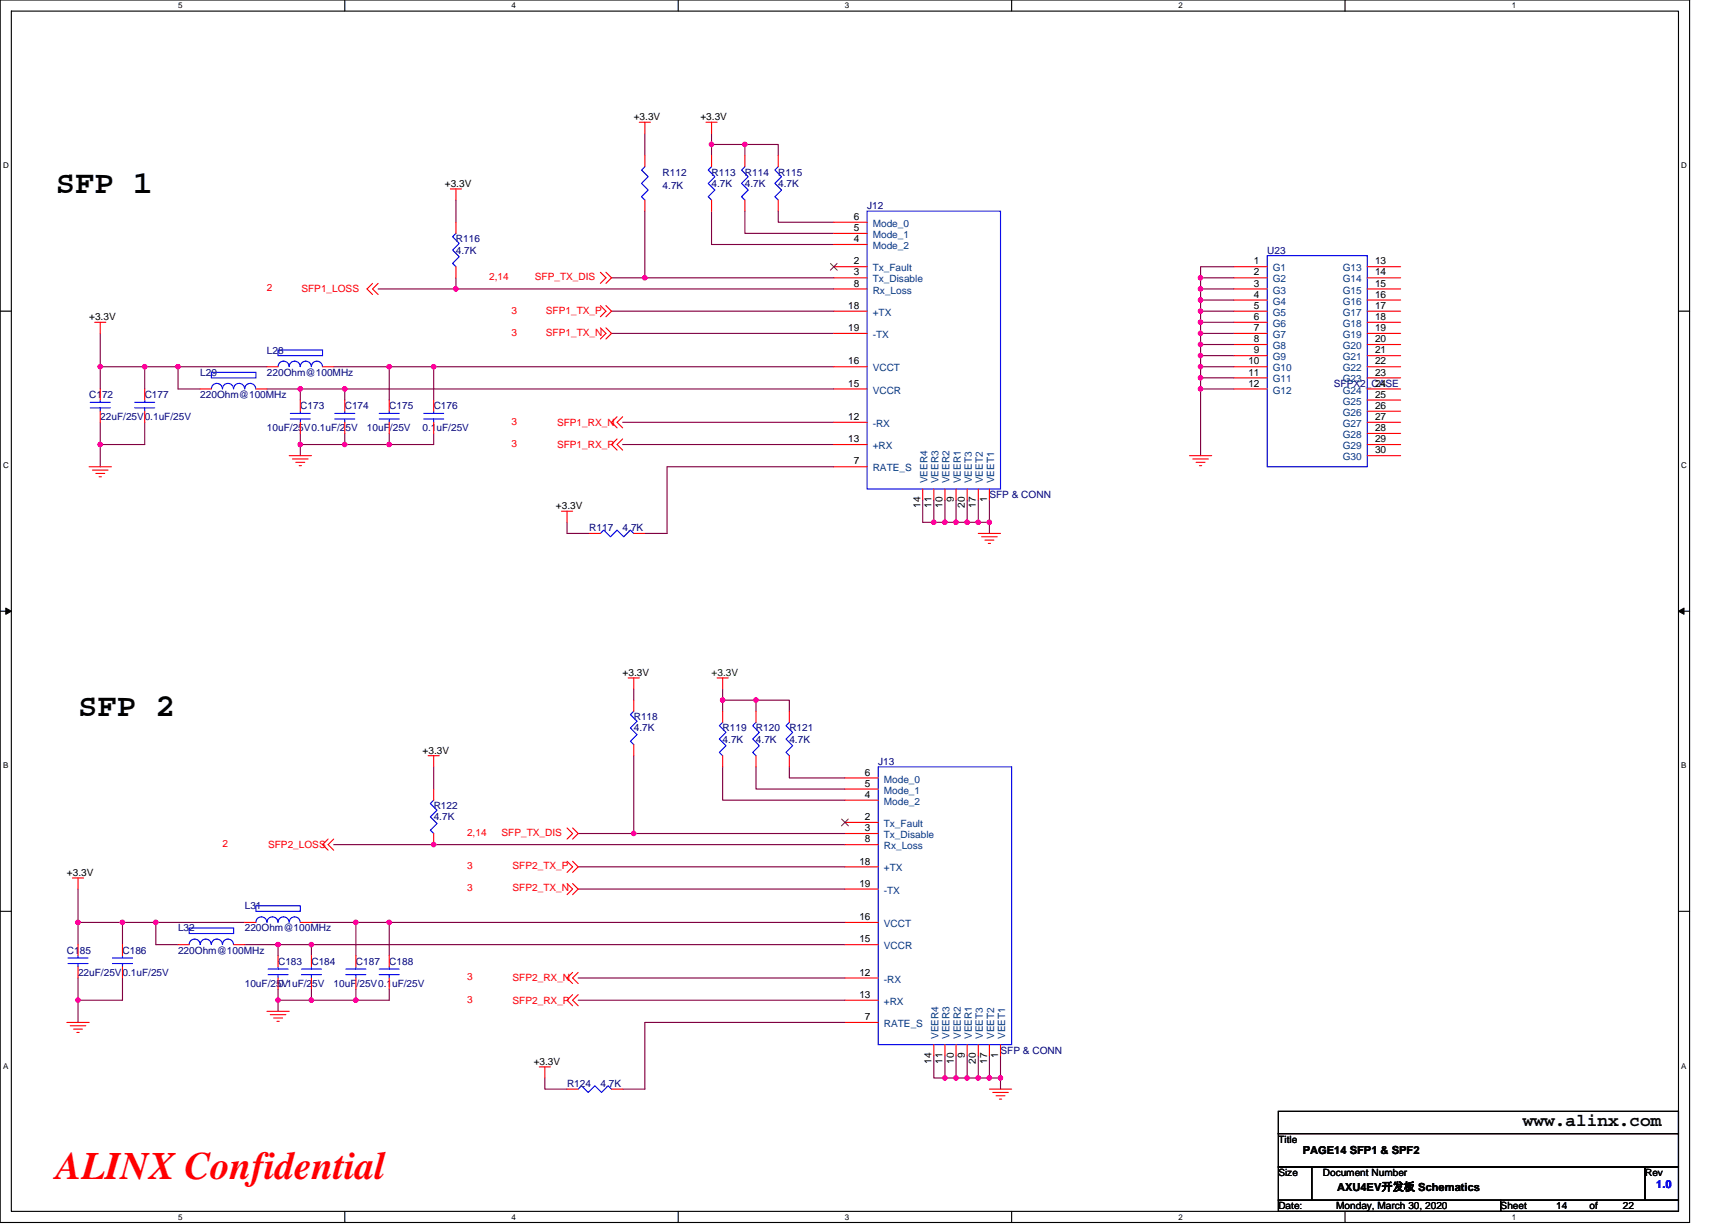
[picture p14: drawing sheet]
<svg xmlns="http://www.w3.org/2000/svg" width="297mm" height="210mm" viewBox="0 0 297 210" stroke-linecap="round" stroke-linejoin="round" font-family="sans-serif">
<defs><g id="words">
<text font-size="6.7" fill="#f00" x="9.6" y="202.2">ALINX Confidential</text>
<g font-size="5.5">
<text x="9.6" y="33.2">SFP 1</text>
<text x="13.4" y="122.7">SFP 2</text>
</g>
<text font-size="3" x="261" y="193.1">www.alinx.com</text>
<g font-size="1.9">
<text x="223.3" y="197.8">PAGE14 SFP1 &amp; SPF2</text>
<text x="229.2" y="204.1">AXU4EV开发板 Schematics</text>
</g>
<text font-size="1.9" fill="#00f" x="283.9" y="203.7">1.0</text>
<g font-size="1.7">
<text x="108.6" y="20.6">+3.3V</text>
<text x="120.1" y="20.6">+3.3V</text>
<text x="76.2" y="32">+3.3V</text>
<text x="146.3" y="37.7">6</text>
<text x="146.3" y="39.6">5</text>
<text x="146.3" y="41.5">4</text>
<text x="146.3" y="47.2">3</text>
<text x="146.3" y="45.3">2</text>
<text x="214.9" y="45.3">1</text>
<text x="214.9" y="47.2">2</text>
<text x="235.7" y="45.3">13</text>
<text x="235.7" y="47.2">14</text>
<text x="145.4" y="52.9">18</text>
<text x="146.3" y="49.1">8</text>
<text x="214.9" y="51">4</text>
<text x="214.9" y="49.1">3</text>
<text x="214.9" y="52.9">5</text>
<text x="235.7" y="49.1">15</text>
<text x="235.7" y="51">16</text>
<text x="235.7" y="52.9">17</text>
<text x="15.3" y="54.9">+3.3V</text>
<text x="145.4" y="56.7">19</text>
<text x="214.9" y="54.8">6</text>
<text x="214.9" y="56.7">7</text>
<text x="214.9" y="58.7">8</text>
<text x="235.7" y="54.8">18</text>
<text x="235.7" y="56.7">19</text>
<text x="235.7" y="58.7">20</text>
<text x="145.4" y="62.5">16</text>
<text x="214" y="62.5">10</text>
<text x="214" y="64.4">11</text>
<text x="214.9" y="60.6">9</text>
<text x="235.7" y="60.6">21</text>
<text x="235.7" y="62.5">22</text>
<text x="235.7" y="64.4">23</text>
<text x="145.4" y="72">12</text>
<text x="145.4" y="66.3">15</text>
<text x="214" y="66.3">12</text>
<text x="235.7" y="66.3">24</text>
<text x="235.7" y="68.2">25</text>
<text x="235.7" y="70.1">26</text>
<text x="235.7" y="72">27</text>
<text x="145.4" y="75.8">13</text>
<text x="235.7" y="73.9">28</text>
<text x="235.7" y="75.8">29</text>
<text x="235.7" y="77.7">30</text>
<text x="146.3" y="79.6">7</text>
<text x="95.3" y="87.3">+3.3V</text>
<text x="157.8" y="87.1" transform="rotate(-90 157.8 87.1)">14</text>
<text x="159.7" y="87.1" transform="rotate(-90 159.7 87.1)">11</text>
<text x="161.6" y="87.1" transform="rotate(-90 161.6 87.1)">10</text>
<text x="163.5" y="86.1" transform="rotate(-90 163.5 86.1)">9</text>
<text x="165.4" y="87.1" transform="rotate(-90 165.4 87.1)">20</text>
<text x="167.3" y="87.1" transform="rotate(-90 167.3 87.1)">17</text>
<text x="169.2" y="86.1" transform="rotate(-90 169.2 86.1)">1</text>
<text x="106.7" y="115.8">+3.3V</text>
<text x="72.4" y="129.2">+3.3V</text>
<text x="148.2" y="132.9">6</text>
<text x="148.2" y="134.9">5</text>
<text x="148.2" y="136.8">4</text>
<text x="148.2" y="142.5">3</text>
<text x="148.2" y="140.6">2</text>
<text x="147.3" y="148.2">18</text>
<text x="148.2" y="144.4">8</text>
<text x="11.5" y="150.1">+3.3V</text>
<text x="147.3" y="152">19</text>
<text x="147.3" y="161.5">15</text>
<text x="147.3" y="157.7">16</text>
<text x="147.3" y="167.2">12</text>
<text x="147.3" y="171">13</text>
<text x="148.2" y="174.9">7</text>
<text x="91.5" y="182.5">+3.3V</text>
<text x="159.7" y="182.3" transform="rotate(-90 159.7 182.3)">14</text>
<text x="161.6" y="182.3" transform="rotate(-90 161.6 182.3)">11</text>
<text x="163.5" y="182.3" transform="rotate(-90 163.5 182.3)">10</text>
<text x="165.4" y="181.4" transform="rotate(-90 165.4 181.4)">9</text>
<text x="167.3" y="182.3" transform="rotate(-90 167.3 182.3)">20</text>
<text x="169.2" y="182.3" transform="rotate(-90 169.2 182.3)">17</text>
<text x="171.1" y="181.4" transform="rotate(-90 171.1 181.4)">1</text>
<text x="219.1" y="195.9">Title</text>
<text x="219.1" y="201.6">Size</text>
<text x="226.7" y="201.6">Document Number</text>
<text x="282" y="201.6">Rev</text>
<text x="219.1" y="207.3">Date:</text>
<text x="229" y="207.3">Monday, March 30, 2020</text>
<text x="257.2" y="207.3">Sheet</text>
<text x="266.7" y="207.3">14</text>
<text x="272.5" y="207.3">of</text>
<text x="278.2" y="207.3">22</text>
</g>
<g font-size="1.7" fill="#000080">
<text x="113.6" y="30.1">R112</text>
<text x="113.6" y="32.4">4.7K</text>
<text x="122" y="30.1">R113</text>
<text x="122" y="32">4.7K</text>
<text x="127.7" y="30.1">R114</text>
<text x="127.7" y="32">4.7K</text>
<text x="133.4" y="30.1">R115</text>
<text x="133.4" y="32">4.7K</text>
<text x="148.6" y="35.8">J12</text>
<text x="78.1" y="41.6">R116</text>
<text x="78.1" y="43.5">4.7K</text>
<text x="217.2" y="43.5">U23</text>
<text x="34.3" y="64.4">L29</text>
<text x="45.8" y="60.6">L28</text>
<text x="45.8" y="64.4">220Ohm@100MHz</text>
<text x="15.3" y="68.2">C172</text>
<text x="24.8" y="68.2">C177</text>
<text x="34.3" y="68.2">220Ohm@100MHz</text>
<text x="51.5" y="70.1">C173</text>
<text x="59.1" y="70.1">C174</text>
<text x="66.7" y="70.1">C175</text>
<text x="74.3" y="70.1">C176</text>
<text x="228.6" y="66.3">SFPX2_CASE</text>
<text x="17.2" y="72">22uF/25V0.1uF/25V</text>
<text x="45.8" y="73.9">10uF/25V0.1uF/25V</text>
<text x="62.9" y="73.9">10uF/25V</text>
<text x="72.4" y="73.9">0.1uF/25V</text>
<text x="169.6" y="85.4">SFP &amp; CONN</text>
<text x="101" y="91.1">R117</text>
<text x="106.7" y="91.1">4.7K</text>
<text x="108.6" y="123.5">R118</text>
<text x="108.6" y="125.4">4.7K</text>
<text x="123.9" y="125.4">R119</text>
<text x="129.6" y="125.4">R120</text>
<text x="135.3" y="125.4">R121</text>
<text x="123.9" y="127.3">4.7K</text>
<text x="129.6" y="127.3">4.7K</text>
<text x="135.3" y="127.3">4.7K</text>
<text x="150.5" y="131.1">J13</text>
<text x="74.3" y="138.7">R122</text>
<text x="74.3" y="140.6">4.7K</text>
<text x="41.9" y="155.9">L31</text>
<text x="30.5" y="159.7">L32</text>
<text x="41.9" y="159.7">220Ohm@100MHz</text>
<text x="11.5" y="163.5">C185</text>
<text x="13.4" y="167.3">22uF/25V0.1uF/25V</text>
<text x="21" y="163.5">C186</text>
<text x="30.5" y="163.5">220Ohm@100MHz</text>
<text x="47.7" y="165.4">C183</text>
<text x="53.4" y="165.4">C184</text>
<text x="61" y="165.4">C187</text>
<text x="66.7" y="165.4">C188</text>
<text x="41.9" y="169.2">10uF/25V</text>
<text x="47.7" y="169.2">0.1uF/25V</text>
<text x="57.2" y="169.2">10uF/25V0.1uF/25V</text>
<text x="171.5" y="180.6">SFP &amp; CONN</text>
<text x="97.2" y="186.3">R124</text>
<text x="102.9" y="186.3">4.7K</text>
</g>
<g font-size="1.7" fill="#004080">
<text x="149.6" y="38.9">Mode_0</text>
<text x="149.6" y="40.8">Mode_1</text>
<text x="149.6" y="42.7">Mode_2</text>
<text x="149.6" y="46.5">Tx_Fault</text>
<text x="218.2" y="46.5">G1</text>
<text x="230.2" y="46.5">G13</text>
<text x="149.6" y="50.3">Rx_Loss</text>
<text x="149.6" y="48.4">Tx_Disable</text>
<text x="218.2" y="52.2">G4</text>
<text x="218.2" y="48.4">G2</text>
<text x="218.2" y="50.3">G3</text>
<text x="230.2" y="48.4">G14</text>
<text x="230.2" y="50.3">G15</text>
<text x="230.2" y="52.2">G16</text>
<text x="149.6" y="54.1">+TX</text>
<text x="149.6" y="57.9">-TX</text>
<text x="218.2" y="54.1">G5</text>
<text x="218.2" y="56">G6</text>
<text x="218.2" y="57.9">G7</text>
<text x="218.2" y="59.8">G8</text>
<text x="230.2" y="54.1">G17</text>
<text x="230.2" y="56">G18</text>
<text x="230.2" y="57.9">G19</text>
<text x="230.2" y="59.8">G20</text>
<text x="149.6" y="63.6">VCCT</text>
<text x="218.2" y="61.7">G9</text>
<text x="218.2" y="63.6">G10</text>
<text x="218.2" y="65.6">G11</text>
<text x="230.2" y="61.7">G21</text>
<text x="230.2" y="63.6">G22</text>
<text x="230.2" y="65.6">G23</text>
<text x="149.6" y="67.5">VCCR</text>
<text x="218.2" y="67.5">G12</text>
<text x="230.2" y="67.5">G24</text>
<text x="230.2" y="69.4">G25</text>
<text x="230.2" y="71.3">G26</text>
<text x="149.6" y="73.2">-RX</text>
<text x="149.6" y="77">+RX</text>
<text x="230.2" y="73.2">G27</text>
<text x="230.2" y="75.1">G28</text>
<text x="230.2" y="77">G29</text>
<text x="149.6" y="80.8">RATE_S</text>
<text x="159" y="82.9" transform="rotate(-90 159 82.9)">VEER4</text>
<text x="160.9" y="82.9" transform="rotate(-90 160.9 82.9)">VEER3</text>
<text x="162.8" y="82.9" transform="rotate(-90 162.8 82.9)">VEER2</text>
<text x="164.7" y="82.9" transform="rotate(-90 164.7 82.9)">VEER1</text>
<text x="166.6" y="82.9" transform="rotate(-90 166.6 82.9)">VEET3</text>
<text x="168.5" y="82.9" transform="rotate(-90 168.5 82.9)">VEET2</text>
<text x="170.4" y="82.9" transform="rotate(-90 170.4 82.9)">VEET1</text>
<text x="230.2" y="78.9">G30</text>
<text x="151.5" y="134.1">Mode_0</text>
<text x="151.5" y="136">Mode_1</text>
<text x="151.5" y="137.9">Mode_2</text>
<text x="151.5" y="143.7">Tx_Disable</text>
<text x="151.5" y="141.8">Tx_Fault</text>
<text x="151.5" y="145.6">Rx_Loss</text>
<text x="151.5" y="149.4">+TX</text>
<text x="151.5" y="153.2">-TX</text>
<text x="151.5" y="158.9">VCCT</text>
<text x="151.5" y="162.7">VCCR</text>
<text x="151.5" y="168.4">-RX</text>
<text x="151.5" y="172.2">+RX</text>
<text x="151.5" y="176">RATE_S</text>
<text x="160.9" y="178.1" transform="rotate(-90 160.9 178.1)">VEER4</text>
<text x="162.8" y="178.1" transform="rotate(-90 162.8 178.1)">VEER3</text>
<text x="164.7" y="178.1" transform="rotate(-90 164.7 178.1)">VEER2</text>
<text x="166.6" y="178.1" transform="rotate(-90 166.6 178.1)">VEER1</text>
<text x="168.5" y="178.1" transform="rotate(-90 168.5 178.1)">VEET3</text>
<text x="170.4" y="178.1" transform="rotate(-90 170.4 178.1)">VEET2</text>
<text x="172.3" y="178.1" transform="rotate(-90 172.3 178.1)">VEET1</text>
</g>
<g font-size="1.7" fill="#f00">
<text x="45.8" y="49.9">2</text>
<text x="51.7" y="50.1">SFP1_LOSS</text>
<text x="83.9" y="48">2,14</text>
<text x="87.7" y="53.7">3</text>
<text x="91.7" y="48">SFP_TX_DIS</text>
<text x="93.6" y="53.7">SFP1_TX_P</text>
<text x="87.7" y="57.6">3</text>
<text x="93.6" y="57.6">SFP1_TX_N</text>
<text x="87.7" y="72.8">3</text>
<text x="87.7" y="76.6">3</text>
<text x="95.5" y="73">SFP1_RX_N</text>
<text x="95.5" y="76.8">SFP1_RX_P</text>
<text x="80" y="143.3">2,14</text>
<text x="86" y="143.3">SFP_TX_DIS</text>
<text x="38.1" y="145.2">2</text>
<text x="45.9" y="145.4">SFP2_LOSS</text>
<text x="80" y="149">3</text>
<text x="87.9" y="149">SFP2_TX_P</text>
<text x="80" y="152.8">3</text>
<text x="87.9" y="152.8">SFP2_TX_N</text>
<text x="80" y="168">3</text>
<text x="80" y="171.9">3</text>
<text x="87.9" y="168.2">SFP2_RX_N</text>
<text x="87.9" y="172">SFP2_RX_P</text>
</g>
<text font-size="1.7" fill="#004000" x="122" y="115.8">+3.3V</text>
<g font-size="1.4">
<text x="30.5" y="1.4">5</text>
<text x="87.7" y="1.4">4</text>
<text x="144.8" y="1.4">3</text>
<text x="202" y="1.4">2</text>
<text x="259.1" y="1.4">1</text>
<text x=".5" y="28.9">D</text>
<text x="288.2" y="28.9">D</text>
<text x=".5" y="80.3">C</text>
<text x="288.2" y="80.3">C</text>
<text x=".5" y="131.7">B</text>
<text x="288.2" y="131.7">B</text>
<text x=".5" y="183.2">A</text>
<text x="288.2" y="183.2">A</text>
<text x="30.5" y="209.1">5</text>
<text x="87.7" y="209.1">4</text>
<text x="144.8" y="209.1">3</text>
<text x="202" y="209.1">2</text>
<text x="259.1" y="209.1">1</text>
</g>
</g></defs>
<path d="M0 0h289.6v209.5h-289.6zM1.9 1.9h285.8v205.7h-285.8z" fill="none" stroke="#000" stroke-width=".19"/>
<g fill="#fff">
<path d="M30.5 .2h.8v1.5h-.8z"/>
<path d="M30.5 207.8h.8v1.6h-.8z"/>
</g>
<path d="M59.1 0v1.9M59.1 207.6v1.9" fill="none" stroke="#000" stroke-width=".19"/>
<g fill="#fff">
<path d="M87.7 .2h.7v1.5h-.7z"/>
<path d="M87.7 207.8h.7v1.6h-.7z"/>
</g>
<path d="M116.2 0v1.9M116.2 207.6v1.9" fill="none" stroke="#000" stroke-width=".19"/>
<g fill="#fff">
<path d="M144.8 .2h.8v1.5h-.8z"/>
<path d="M144.8 207.8h.8v1.6h-.8z"/>
</g>
<path d="M173.4 0v1.9M173.4 207.6v1.9" fill="none" stroke="#000" stroke-width=".19"/>
<g fill="#fff">
<path d="M202 .2h.7v1.5h-.7z"/>
<path d="M202 207.8h.7v1.6h-.7z"/>
</g>
<path d="M230.5 0v1.9M230.5 207.6v1.9" fill="none" stroke="#000" stroke-width=".19"/>
<g fill="#fff">
<path d="M259.1 .2h.8v1.5h-.8z"/>
<path d="M259.1 207.8h.8v1.6h-.8z"/>
<path d="M.5 27.6h1v1.5h-1z"/>
<path d="M288.2 27.6h1v1.5h-1z"/>
<path d="M.5 79.1h1v1.5h-1z"/>
<path d="M288.2 79.1h1v1.5h-1z"/>
</g>
<path d="M0 53.3h1.9M287.7 53.3h1.9" fill="none" stroke="#000" stroke-width=".19"/>
<g fill="#fff">
<path d="M.5 130.5h.9v1.5h-.9z"/>
<path d="M288.2 130.5h.9v1.5h-.9z"/>
</g>
<path d="M0 104.8h1.9M287.7 104.8h1.9" fill="none" stroke="#000" stroke-width=".19"/>
<path d="M1 104.2l.9 .6-.9 .5zM287.7 104.8l.9-.6v1.1z" fill="#000" stroke="#000" stroke-width=".17"/>
<g fill="#fff">
<path d="M.5 181.9h.9v1.6h-.9z"/>
<path d="M288.2 181.9h.9v1.6h-.9z"/>
</g>
<path d="M0 156.2h1.9M287.7 156.2h1.9M219.1 190.5h68.6v3.8h-68.6zM219.1 194.3h68.6v5.7h-68.6zM219.1 200h5.7v5.7h-5.7zM219.1 205.7h38.1v1.9h-38.1zM224.8 200h57.2v5.7h-57.2zM257.2 205.7h30.5v1.9h-30.5zM282 200h5.7v5.7h-5.7z" fill="none" stroke="#000" stroke-width=".19"/>
<g fill="none" stroke="#800040" stroke-width=".19">
<path d="M78.1 34.3v3.8M110.5 22.9v3.8M110.5 36.2v11.4M122 22.9v1.9M122 24.8v1.9M122 36.2v5.7h20.9M122 24.8h5.7v1.9M127.7 24.8h5.7v1.9M127.7 36.2v3.8h15.2M133.4 36.2v1.9h9.5M17.2 57.1v5.8M64.8 49.5h13.3"/>
<path d="M78.1 47.6v1.9h64.8M104.8 57.2h38.1M104.8 53.3h38.1M104.8 47.6h5.7M110.5 47.6h32.4M205.8 47.6v1.9M205.8 49.5v1.9M205.8 51.4v1.9M205.8 53.3v1.9M205.8 55.2v1.9M205.8 57.1v2M205.8 59.1v1.9"/>
<path d="M205.8 49.5h5.7M205.8 51.4h5.7M205.8 53.3h5.7M205.8 55.2h5.7M205.8 57.1h5.7M205.8 47.6h5.7M205.8 59.1h5.7M211.5 45.7h-5.7v1.9M17.2 62.9h7.6M17.2 62.9v3.8M17.2 76.2v3.8M17.2 72.4v3.8"/>
<path d="M24.8 72.4v3.8h-7.6M24.8 62.9h5.7v3.8h3.8M24.8 62.9v3.8M30.5 62.9h15.3M45.8 66.7h5.7v1.9M51.5 74.3v1.9M51.5 76.2v1.9M51.5 66.7h7.6v1.9M51.5 76.2h7.6M57.2 62.9h9.5v5.7M59.1 66.7h83.8M59.1 74.3v1.9h7.6"/>
<path d="M66.7 74.3v1.9M66.7 62.9h7.6v5.7M74.3 62.9h68.6M74.3 74.3v1.9h-7.6M106.7 76.2h36.2M106.7 72.4h36.2M211.5 61h-5.7v1.9M211.5 62.9h-5.7v1.9M211.5 64.8h-5.7v1.9M211.5 66.7h-5.7v11.4M97.2 89.5v1.9h3.8M142.9 80h-28.6v11.4h-3.8"/>
<path d="M158.2 85.7v3.8h1.9M160.1 89.5h1.9M160.1 85.7v3.8M162 89.5h1.9M162 85.7v3.8M163.9 89.5h1.9M163.9 85.7v3.8M165.8 85.7v3.8M165.8 89.5h1.9M167.7 89.5h1.9M167.7 85.7v3.8M169.6 85.7v3.8"/>
<path d="M169.6 89.5v1.9M108.6 118.1v1.9M123.9 118.1v1.9M74.3 131.4v3.9M108.6 129.5v13.4M123.9 120v1.9M123.9 120h5.7M123.9 131.4v5.8h20.9M129.6 120h5.7v1.9M129.6 120v1.9M129.6 131.4v3.9h15.2M135.3 131.4v1.9h9.5"/>
<path d="M13.4 158.1h13.3M13.4 158.1v3.8M13.4 152.4v5.7M21 158.1v3.8M26.7 158.1v3.8h3.8M26.7 158.1h15.2M53.4 158.1h7.6M57.2 144.8h87.6M61 158.1h5.7M61 158.1v5.7M66.7 158.1h78.1M66.7 158.1v5.7"/>
<path d="M99.1 152.4h45.7M99.1 148.6h45.7M99.1 142.9h9.5M108.6 142.9h36.2M13.4 171.4v3.9M13.4 167.6v3.8M21 167.6v3.8h-7.6M41.9 161.9h5.8M47.7 161.9v1.9M47.7 169.5v2M47.7 171.4v2M47.7 161.9h5.7"/>
<path d="M47.7 171.4h5.7M53.4 161.9h91.4M53.4 171.4h7.6M53.4 161.9v1.9M53.4 169.5v1.9M61 169.5v1.9M66.7 169.5v1.9h-5.7M99.1 167.6h45.7M99.1 171.5h45.7M144.8 175.3h-34.3v11.4h-3.8M93.4 184.8v1.9h3.8M160.1 181v3.8h1.9"/>
<path d="M162 184.8h1.9M162 181v3.8M163.9 184.8h1.9M163.9 181v3.8M165.8 184.8h5.7M165.8 181v3.8M167.7 181v3.8M169.6 181v3.8M171.5 181v3.8M171.5 184.8v1.9"/>
</g>
<g fill="#f0f" stroke="#f0f" stroke-width=".19">
<circle cx="165.8" cy="89.5" r=".38"/>
<circle cx="163.9" cy="89.5" r=".38"/>
<circle cx="167.7" cy="89.5" r=".38"/>
<circle cx="169.6" cy="89.5" r=".38"/>
<circle cx="160" cy="89.5" r=".38"/>
<circle cx="161.9" cy="89.5" r=".38"/>
<circle cx="59.1" cy="66.7" r=".38"/>
<circle cx="30.5" cy="62.9" r=".38"/>
<circle cx="17.2" cy="62.9" r=".38"/>
<circle cx="24.8" cy="62.9" r=".38"/>
<circle cx="17.2" cy="76.2" r=".38"/>
<circle cx="51.5" cy="66.7" r=".38"/>
<circle cx="74.3" cy="62.9" r=".38"/>
<circle cx="66.7" cy="62.9" r=".38"/>
<circle cx="51.5" cy="76.2" r=".38"/>
<circle cx="59.1" cy="76.2" r=".38"/>
<circle cx="66.7" cy="76.2" r=".38"/>
<circle cx="163.9" cy="184.8" r=".38"/>
<circle cx="161.9" cy="184.8" r=".38"/>
<circle cx="167.7" cy="184.8" r=".38"/>
<circle cx="165.8" cy="184.8" r=".38"/>
<circle cx="169.6" cy="184.8" r=".38"/>
<circle cx="171.5" cy="184.8" r=".38"/>
<circle cx="53.4" cy="161.9" r=".38"/>
<circle cx="66.7" cy="158.1" r=".38"/>
<circle cx="13.4" cy="158.1" r=".38"/>
<circle cx="26.7" cy="158.1" r=".38"/>
<circle cx="21" cy="158.1" r=".38"/>
<circle cx="13.4" cy="171.4" r=".38"/>
<circle cx="47.6" cy="161.9" r=".38"/>
<circle cx="61" cy="158.1" r=".38"/>
<circle cx="47.6" cy="171.4" r=".38"/>
<circle cx="61" cy="171.4" r=".38"/>
<circle cx="53.4" cy="171.4" r=".38"/>
<circle cx="110.5" cy="47.6" r=".38"/>
<circle cx="108.6" cy="142.9" r=".38"/>
<circle cx="121.9" cy="24.8" r=".38"/>
<circle cx="127.7" cy="24.8" r=".38"/>
<circle cx="123.8" cy="120" r=".38"/>
<circle cx="129.6" cy="120" r=".38"/>
<circle cx="205.8" cy="47.6" r=".38"/>
<circle cx="205.8" cy="49.5" r=".38"/>
<circle cx="205.8" cy="51.4" r=".38"/>
<circle cx="205.8" cy="55.2" r=".38"/>
<circle cx="205.8" cy="53.3" r=".38"/>
<circle cx="205.8" cy="57.1" r=".38"/>
<circle cx="78.1" cy="49.5" r=".38"/>
<circle cx="74.3" cy="144.8" r=".38"/>
<circle cx="205.8" cy="59" r=".38"/>
<circle cx="205.8" cy="60.9" r=".38"/>
<circle cx="205.8" cy="62.9" r=".38"/>
<circle cx="205.8" cy="64.8" r=".38"/>
<circle cx="205.8" cy="66.7" r=".38"/>
</g>
<g fill="none" stroke="#f00" stroke-width=".19">
<path d="M77.2 32.4h1.9M78.1 32.4v1.9M78.1 38.1v1.9M109.6 21h1.9M110.5 21v1.9M110.5 34.3v1.9M110.5 26.7v1.9M121 21h1.9M122 21v1.9M122 34.3v1.9M122 26.7v1.9M127.7 34.3v1.9"/>
<path d="M127.7 26.7v1.9M133.4 34.3v1.9M133.4 26.7v1.9M142.9 38.1h5.7M16.2 55.2h1.9M17.2 55.2v2M63.9 48.6l-1 .9 1 1M64.8 48.6l-.9 .9 .9 1M78.1 45.7v1.9M102.9 52.4l1 .9-1 1M102.9 56.2l1 .9-1 1M102.9 46.7l1 .9-1 1"/>
<path d="M103.9 52.4l.9 .9-.9 1M103.9 56.2l.9 .9-.9 1M103.9 46.7l.9 .9-.9 1M142.9 49.5h5.7M142.9 40h5.7M142.9 41.9h5.7M142.9 47.6h5.7M142.9 45.7h5.7M142.9 53.3h5.7M142.9 57.1h5.7M211.5 45.7h5.7M211.5 51.4h5.7"/>
<path d="M211.5 47.6h5.7M211.5 49.5h5.7M211.5 53.3h5.7M211.5 55.2h5.7M211.5 57.1h5.7M211.5 59.1h5.7M234.4 45.7h5.7M234.4 47.6h5.7M234.4 49.5h5.7M234.4 51.4h5.7M234.4 53.3h5.7M234.4 55.2h5.7"/>
<path d="M234.4 57.1h5.7M234.4 59.1h5.7M17.2 66.7v1.9M17.2 70.5v1.9M24.8 66.7v1.9M24.8 70.5v1.9M34.3 66.7h1.9M43.9 66.7h1.9M45.8 62.9h1.9M49.6 78.1h3.8M50.1 78.7h2.7M50.7 79.2h1.5"/>
<path d="M51.3 79.8h.4M51.5 68.6v1.9M51.5 72.4v1.9M55.3 62.9h1.9M59.1 68.6v1.9M59.1 72.4v1.9M66.7 68.6v1.9M66.7 72.4v1.9M74.3 68.6v1.9M74.3 72.4v1.9M105.8 71.4l-1 1 1 .9M105.8 75.2l-1 1 1 1"/>
<path d="M106.7 71.4l-.9 1 .9 .9M106.7 75.2l-.9 1 .9 1M142.9 72.4h5.7M142.9 76.2h5.7M142.9 66.7h5.7M142.9 62.9h5.7M203.9 78.1h3.8M204.4 78.7h2.7M205 79.2h1.5M205.6 79.8h.4M211.5 61h5.7M211.5 62.9h5.7"/>
<path d="M211.5 64.8h5.7M211.5 66.7h5.7M234.4 61h5.7M234.4 62.9h5.7M234.4 64.8h5.7M234.4 66.7h5.7M234.4 68.6h5.7M234.4 70.5h5.7M234.4 72.4h5.7M234.4 74.3h5.7M234.4 76.2h5.7M234.4 78.1h5.7"/>
<path d="M15.3 80h3.8M15.9 80.6h2.6M16.4 81.2h1.5M17 81.7h.4M96.2 87.6h1.9M97.2 87.6v1.9M101 91.4h1.9M108.6 91.4h1.9M142.9 80h5.7M158.2 83.8v1.9M160.1 83.8v1.9M162 83.8v1.9"/>
<path d="M163.9 83.8v1.9M165.8 83.8v1.9M167.7 91.4h3.8M167.7 83.8v1.9M168.3 92h2.6M168.8 92.6h1.5M169.4 93.2h.4M169.6 83.8v1.9M107.7 116.2h1.9M108.6 116.2v1.9M122.9 116.2h1.9M123.9 116.2v1.9"/>
<path d="M73.4 129.5h1.9M74.3 129.5v1.9M74.3 135.3v1.9M108.6 127.6v1.9M108.6 120v1.9M123.9 129.5v1.9M123.9 121.9v1.9M129.6 129.5v1.9M129.6 121.9v1.9M135.3 129.5v1.9M135.3 121.9v1.9M144.8 133.3h5.7"/>
<path d="M144.8 135.3h5.7M144.8 137.2h5.7M12.4 150.5h1.9M13.4 150.5v1.9M41.9 158.1h2M51.5 158.1h1.9M56.2 143.8l-.9 1 .9 .9M57.2 143.8l-1 1 1 .9M74.3 142.9v1.9M97.2 151.4l.9 1-.9 1M97.2 147.6l.9 1-.9 .9M97.2 141.9l.9 1-.9 .9"/>
<path d="M98.1 151.4l1 1-1 1M98.1 147.6l1 1-1 .9M98.1 141.9l1 1-1 .9M144.8 144.8h5.7M144.8 142.9h5.7M144.8 141h5.7M144.8 158.1h5.7M144.8 148.6h5.7M144.8 152.4h5.7M11.5 175.3h3.8M12 175.8h2.7M12.6 176.4h1.5"/>
<path d="M13.2 177h.4M13.4 161.9v1.9M13.4 165.7v1.9M21 161.9v1.9M21 165.7v1.9M30.5 161.9h1.9M40 161.9h1.9M45.8 173.4h3.8M46.3 173.9h2.7M46.9 174.5h1.5M47.5 175.1h.4M47.7 163.8v1.9"/>
<path d="M47.7 167.6v1.9M53.4 163.8v1.9M53.4 167.6v1.9M61 163.8v1.9M61 167.6v1.9M66.7 163.8v1.9M66.7 167.6v1.9M98.1 166.7l-.9 .9 .9 1M98.1 170.5l-.9 .9 .9 1M99.1 166.7l-1 .9 1 1M99.1 170.5l-1 .9 1 1M144.8 167.6h5.7"/>
<path d="M144.8 171.4h5.7M144.8 161.9h5.7M144.8 175.3h5.7M160.1 179.1v1.9M162 179.1v1.9M163.9 179.1v1.9M165.8 179.1v1.9M167.7 179.1v1.9M169.6 179.1v1.9M171.5 179.1v1.9M92.4 182.9h1.9M93.4 182.9v1.9"/>
<path d="M97.2 186.7h1.9M104.8 186.7h1.9M169.6 186.7h3.8M170.2 187.3h2.6M170.7 187.8h1.6M171.3 188.4h.4"/>
</g>
<g fill="none" stroke="#00f" stroke-width=".19">
<path d="M110.5 28.6l-.5 .5 1.1 1.2-1.1 1.1 1.1 1.2-1.1 1.1 .5 .6M122 28.6l-.6 .5 1.1 1.2-1.1 1.1 1.1 1.2-1.1 1.1 .6 .6M127.7 28.6l-.6 .5 1.1 1.2-1.1 1.1 1.1 1.2-1.1 1.1 .6 .6M133.4 28.6l-.6 .5 1.2 1.2-1.2 1.1 1.2 1.2-1.2 1.1 .6 .6M148.6 36.2h22.9v47.6h-22.9zM78.1 40l-.5 .6 1.1 1.1-1.1 1.2 1.1 1.1-1.1 1.1 .5 .6M217.2 43.8h17.2v36.2h-17.2zM15.5 69.9h3.4M15.5 69h3.4M17.2 68.6v.4M17.2 69.9v.6M23.1 69.9h3.4"/>
<path d="M23.1 69h3.4M24.8 68.6v.4M24.8 69.9v.6M36.2 63.8h7.7v1h-7.7zM40 66.7a.95 .95 0 0 0-.9-1 .95 .95 0 0 0-1 1 .94 .94 0 0 0-.9-1 .94 .94 0 0 0-1 1M41.9 66.7a.94 .94 0 0 0-.9-1 .94 .94 0 0 0-1 1M43.8 66.7a.94 .94 0 0 0-.9-1 .94 .94 0 0 0-1 1M47.7 60h7.6v1h-7.6zM49.5 62.8a.94 .94 0 0 0-.9-.9 .94 .94 0 0 0-.9 .9M49.8 71.8h3.4M49.8 70.9h3.4M51.5 70.5v.4"/>
<path d="M51.5 71.8v.6M53.4 62.8a.95 .95 0 0 0-1-.9 .95 .95 0 0 0-.9 .9 .94 .94 0 0 0-1-.9 .94 .94 0 0 0-.9 .9M55.3 62.8a.94 .94 0 0 0-1-.9 .94 .94 0 0 0-.9 .9M57.4 71.8h3.4M57.4 70.9h3.4M59.1 70.5v.4M59.1 71.8v.6M65 71.8h3.4M65 70.9h3.4M66.7 70.5v.4M66.7 71.8v.6M72.6 71.8h3.4"/>
<path d="M72.6 70.9h3.4M74.3 70.5v.4M74.3 71.8v.6M102.9 91.4l.6-.5 1.1 1.1 1.2-1.1 1.1 1.1 1.2-1.1 .5 .5M74.3 137.2l-.5 .5 1.1 1.2-1.1 1.1 1.1 1.2-1.1 1.1 .5 .6M108.6 121.9l-.5 .6 1.1 1.1-1.1 1.2 1.1 1.1-1.1 1.2 .5 .5M123.9 123.8l-.6 .6 1.1 1.1-1.1 1.2 1.1 1.1-1.1 1.2 .6 .5M129.6 123.8l-.6 .6 1.2 1.1-1.2 1.2 1.2 1.1-1.2 1.2 .6 .5M135.3 123.8l-.6 .6 1.2 1.1-1.2 1.2 1.2 1.1-1.2 1.2 .6 .5M150.5 131.4h22.9v47.7h-22.9zM32.4 159.1h7.6v.9h-7.6zM43.9 158.1a.94 .94 0 0 1 .9-.9 .94 .94 0 0 1 .9 .9"/>
<path d="M43.9 155.3h7.6v.9h-7.6zM45.8 158.1a.94 .94 0 0 1 .9-.9 .94 .94 0 0 1 .9 .9 .95 .95 0 0 1 1-.9 .95 .95 0 0 1 .9 .9M49.6 158.1a.94 .94 0 0 1 .9-.9 .94 .94 0 0 1 1 .9M11.7 165.2h3.4M11.7 164.2h3.4M13.4 163.8v.4M13.4 165.2v.5M19.3 165.2h3.4M19.3 164.2h3.4M21 163.8v.4M21 165.2v.5M32.4 161.9a.94 .94 0 0 1 1-.9 .94 .94 0 0 1 .9 .9 .95 .95 0 0 1 1-.9 .95 .95 0 0 1 .9 .9"/>
<path d="M36.2 161.9a.94 .94 0 0 1 1-.9 .94 .94 0 0 1 .9 .9 .95 .95 0 0 1 1-.9 .95 .95 0 0 1 .9 .9M45.9 167.1h3.5M45.9 166.1h3.5M47.7 165.7v.4M47.7 167.1v.5M51.7 167.1h3.4M51.7 166.1h3.4M53.4 165.7v.4M53.4 167.1v.5M59.3 167.1h3.4M59.3 166.1h3.4M61 165.7v.4"/>
<path d="M61 167.1v.5M65 167.1h3.4M65 166.1h3.4M66.7 165.7v.4M66.7 167.1v.5M99.1 186.7l.6-.6 1.1 1.2 1.2-1.2 1.1 1.2 1.1-1.2 .6 .6"/>
</g>
<path d="M142.3 45.1l1.2 1.2M143.5 45.1l-1.2 1.2M144.2 140.4l1.2 1.2M145.4 140.4l-1.2 1.2" fill="none" stroke="#804000" stroke-width=".17"/>
<use href="#words"/>
</svg>
